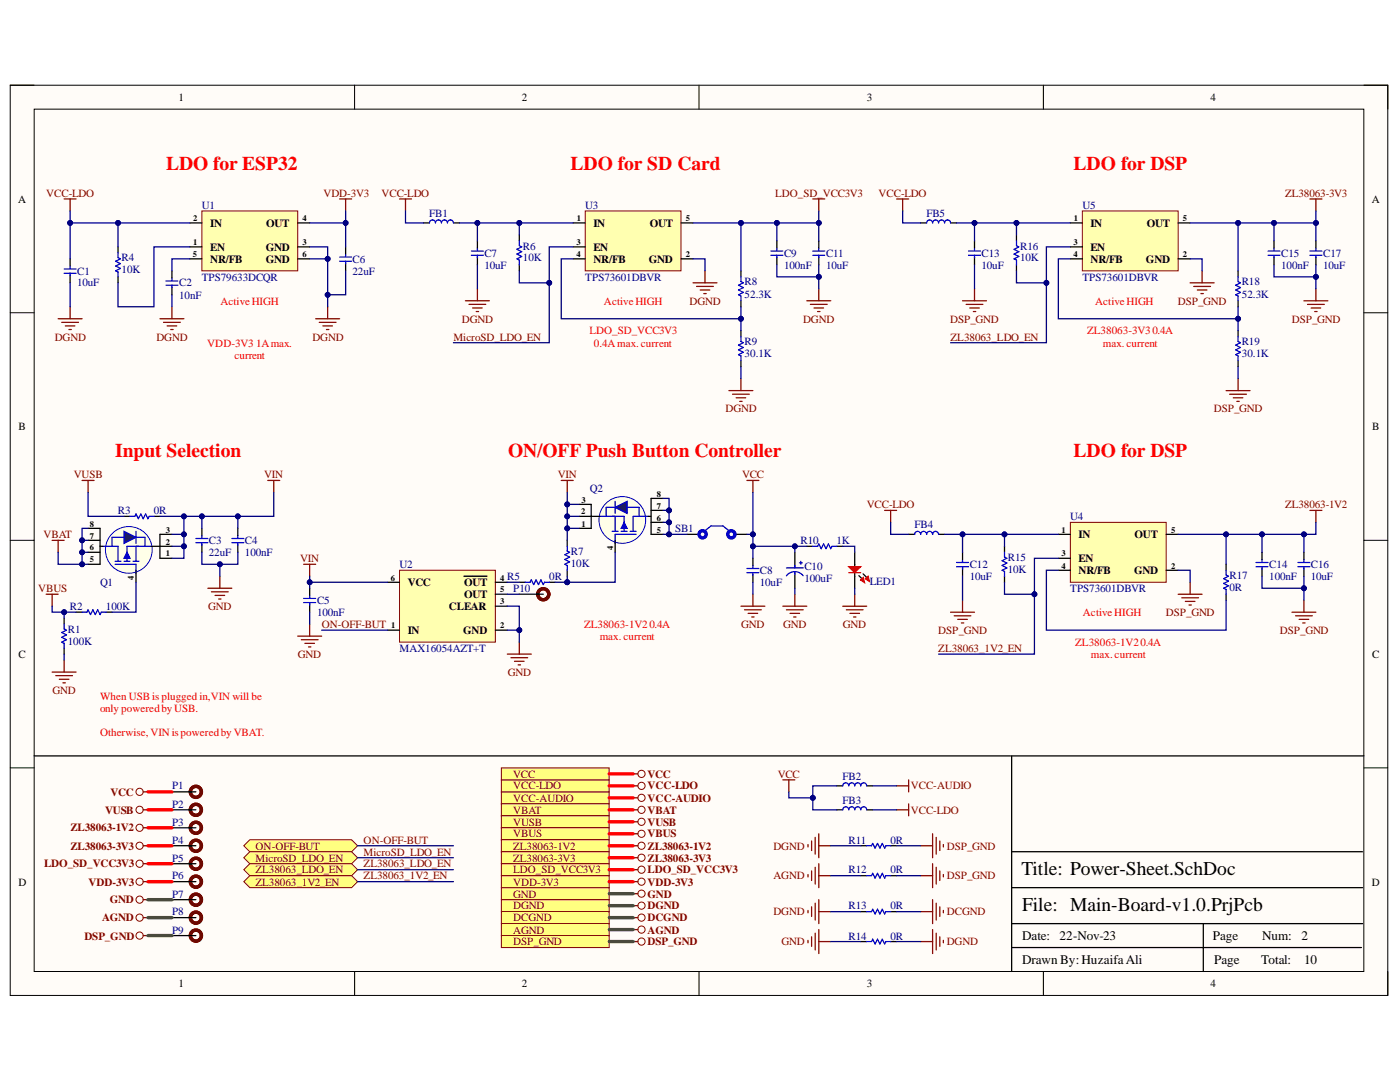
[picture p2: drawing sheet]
<svg xmlns="http://www.w3.org/2000/svg" width="279mm" height="216mm" viewBox="0 0 279 216" stroke-linecap="round" stroke-linejoin="round" font-family="sans-serif">
<defs><g id="words">
<g font-size="3.9" fill="#f00">
<text x="33.2" y="33.9">LDO for ESP32</text>
<text x="113.8" y="33.9">LDO for SD Card</text>
<text x="214.2" y="33.9">LDO for DSP</text>
<text x="23" y="91.2">Input Selection</text>
<text x="101.4" y="91.2">ON/OFF Push Button Controller</text>
<text x="214.2" y="91.2">LDO for DSP</text>
</g>
<g font-size="3.9">
<text x="203.8" y="174.6">Title: Power-Sheet.SchDoc</text>
<text x="204" y="181.8">File: Main-Board-v1.0.PrjPcb</text>
</g>
<g font-size="2.6">
<text x="204" y="187.6">Date:</text>
<text x="211.5" y="187.6">22-Nov-23</text>
<text x="242.1" y="187.6">Page</text>
<text x="251.9" y="187.6">Num:</text>
<text x="259.7" y="187.6">2</text>
<text x="204" y="192.4">Drawn By: HuzaifaAli</text>
<text x="242.3" y="192.4">Page</text>
<text x="251.7" y="192.4">Total:</text>
<text x="260.3" y="192.4">10</text>
</g>
<g font-size="2.2">
<text x="35.6" y="20.1">1</text>
<text x="104.1" y="20.1">2</text>
<text x="173" y="20.1">3</text>
<text x="241.6" y="20.1">4</text>
<text x="3.6" y="40.4">A</text>
<text x="273.8" y="40.4">A</text>
<text x="42" y="45.2">IN</text>
<text x="53.1" y="45.2">OUT</text>
<text x="118.4" y="45.2">IN</text>
<text x="129.7" y="45.2">OUT</text>
<text x="217.6" y="45.2">IN</text>
<text x="228.9" y="45.2">OUT</text>
<text x="42" y="50.1">EN</text>
<text x="42" y="52.4">NR/FB</text>
<text x="53" y="50.1">GND</text>
<text x="53" y="52.4">GND</text>
<text x="118.4" y="50.1">EN</text>
<text x="118.4" y="52.4">NR/FB</text>
<text x="129.5" y="52.4">GND</text>
<text x="217.6" y="50.1">EN</text>
<text x="217.6" y="52.4">NR/FB</text>
<text x="228.7" y="52.4">GND</text>
<text x="3.7" y="85.8">B</text>
<text x="273.9" y="85.8">B</text>
<text x="215.3" y="107.4">IN</text>
<text x="226.4" y="107.4">OUT</text>
<text x="215.3" y="112.1">EN</text>
<text x="81.4" y="116.9">VCC</text>
<text x="92.6" y="116.9">OUT</text>
<text x="92.6" y="119.3">OUT</text>
<text x="215.3" y="114.6">NR/FB</text>
<text x="226.3" y="114.6">GND</text>
<text x="89.6" y="121.7">CLEAR</text>
<text x="3.7" y="131.3">C</text>
<text x="81.4" y="126.5">IN</text>
<text x="92.4" y="126.5">GND</text>
<text x="273.9" y="131.3">C</text>
<text x="3.7" y="176.7">D</text>
<text x="273.8" y="176.7">D</text>
<text x="35.6" y="197">1</text>
<text x="104.1" y="197">2</text>
<text x="173" y="197">3</text>
<text x="241.6" y="197">4</text>
</g>
<g font-size="2.2" fill="#800000">
<text x="9.2" y="39.2">VCC-LDO</text>
<text x="64.5" y="39.2">VDD-3V3</text>
<text x="76.1" y="39.2">VCC-LDO</text>
<text x="154.7" y="39.2">LDO_SD_VCC3V3</text>
<text x="175.3" y="39.2">VCC-LDO</text>
<text x="256.5" y="39.2">ZL38063-3V3</text>
<text x="92.2" y="64.4">DGND</text>
<text x="137.6" y="60.8">DGND</text>
<text x="160.3" y="64.4">DGND</text>
<text x="189.6" y="64.4">DSP_GND</text>
<text x="235.1" y="60.8">DSP_GND</text>
<text x="257.8" y="64.4">DSP_GND</text>
<text x="10.9" y="68">DGND</text>
<text x="31.2" y="68">DGND</text>
<text x="62.3" y="68">DGND</text>
<text x="90.5" y="68">MicroSD_LDO_EN</text>
<text x="189.7" y="68">ZL38063_LDO_EN</text>
<text x="144.8" y="82.3">DGND</text>
<text x="242.2" y="82.3">DSP_GND</text>
<text x="14.7" y="95.5">VUSB</text>
<text x="52.7" y="95.5">VIN</text>
<text x="111.3" y="95.5">VIN</text>
<text x="148.1" y="95.5">VCC</text>
<text x="173" y="101.4">VCC-LDO</text>
<text x="256.5" y="101.4">ZL38063-1V2</text>
<text x="8.7" y="107.4">VBAT</text>
<text x="59.9" y="112.1">VIN</text>
<text x="7.6" y="118.1">VBUS</text>
<text x="41.5" y="121.7">GND</text>
<text x="64.2" y="125.3">ON-OFF-BUT</text>
<text x="147.9" y="125.3">GND</text>
<text x="156.3" y="125.3">GND</text>
<text x="168.2" y="125.3">GND</text>
<text x="232.7" y="123">DSP_GND</text>
<text x="59.5" y="131.3">GND</text>
<text x="187.3" y="126.5">DSP_GND</text>
<text x="187.3" y="130.1">ZL38063_1V2_EN</text>
<text x="255.4" y="126.5">DSP_GND</text>
<text x="101.3" y="134.9">GND</text>
<text x="10.5" y="138.4">GND</text>
<text x="102.4" y="155.2">VCC</text>
<text x="129.2" y="155.2">VCC</text>
<text x="155.2" y="155.2">VCC</text>
<text x="22.1" y="158.8">VCC</text>
<text x="102.4" y="160">VCC-AUDIO</text>
<text x="102.4" y="157.5">VCC-LDO</text>
<text x="129.2" y="160">VCC-AUDIO</text>
<text x="129.2" y="157.5">VCC-LDO</text>
<text x="181.8" y="157.5">VCC-AUDIO</text>
<text x="14" y="165.9">ZL38063-1V2</text>
<text x="21" y="162.4">VUSB</text>
<text x="102.4" y="162.4">VBAT</text>
<text x="102.4" y="164.7">VUSB</text>
<text x="102.4" y="167.1">VBUS</text>
<text x="129.2" y="162.4">VBAT</text>
<text x="129.2" y="164.7">VUSB</text>
<text x="129.2" y="167.1">VBUS</text>
<text x="181.8" y="162.4">VCC-LDO</text>
<text x="8.8" y="173.1">LDO_SD_VCC3V3</text>
<text x="14" y="169.5">ZL38063-3V3</text>
<text x="51" y="169.5">ON-OFF-BUT</text>
<text x="51" y="171.9">MicroSD_LDO_EN</text>
<text x="72.6" y="168.4">ON-OFF-BUT</text>
<text x="72.6" y="170.7">MicroSD_LDO_EN</text>
<text x="72.6" y="173.1">ZL38063_LDO_EN</text>
<text x="102.4" y="169.5">ZL38063-1V2</text>
<text x="102.4" y="171.9">ZL38063-3V3</text>
<text x="129.2" y="169.5">ZL38063-1V2</text>
<text x="129.2" y="171.9">ZL38063-3V3</text>
<text x="154.4" y="169.5">DGND</text>
<text x="189" y="169.5">DSP_GND</text>
<text x="17.7" y="176.7">VDD-3V3</text>
<text x="51" y="174.3">ZL38063_LDO_EN</text>
<text x="51" y="176.7">ZL38063_1V2_EN</text>
<text x="72.6" y="175.5">ZL38063_1V2_EN</text>
<text x="102.4" y="179.1">GND</text>
<text x="102.4" y="174.3">LDO_SD_VCC3V3</text>
<text x="102.4" y="176.7">VDD-3V3</text>
<text x="129.2" y="179.1">GND</text>
<text x="129.2" y="174.3">LDO_SD_VCC3V3</text>
<text x="129.2" y="176.7">VDD-3V3</text>
<text x="154.4" y="175.5">AGND</text>
<text x="189" y="175.5">DSP_GND</text>
<text x="20.4" y="183.8">AGND</text>
<text x="21.9" y="180.3">GND</text>
<text x="102.4" y="181.5">DGND</text>
<text x="102.4" y="183.8">DCGND</text>
<text x="129.2" y="181.5">DGND</text>
<text x="129.2" y="183.8">DCGND</text>
<text x="154.4" y="182.6">DGND</text>
<text x="189" y="182.6">DCGND</text>
<text x="16.8" y="187.5">DSP_GND</text>
<text x="102.4" y="186.3">AGND</text>
<text x="102.4" y="188.7">DSP_GND</text>
<text x="129.2" y="186.3">AGND</text>
<text x="129.2" y="188.7">DSP_GND</text>
<text x="156" y="188.7">GND</text>
<text x="189" y="188.7">DGND</text>
</g>
<g font-size="2.2" fill="#000080">
<text x="40.3" y="41.7">U1</text>
<text x="116.8" y="41.7">U3</text>
<text x="216" y="41.7">U5</text>
<text x="85.7" y="43.3">FB1</text>
<text x="184.9" y="43.3">FB5</text>
<text x="24.3" y="52.2">R4</text>
<text x="70.4" y="52.4">C6</text>
<text x="96.7" y="51.2">C7</text>
<text x="96.7" y="53.6">10uF</text>
<text x="104.4" y="49.8">R6</text>
<text x="104.4" y="52.2">10K</text>
<text x="156.5" y="51.2">C9</text>
<text x="156.5" y="53.6">100nF</text>
<text x="164.8" y="51.2">C11</text>
<text x="164.8" y="53.6">10uF</text>
<text x="195.9" y="51.2">C13</text>
<text x="195.9" y="53.6">10uF</text>
<text x="203.6" y="49.8">R16</text>
<text x="203.6" y="52.2">10K</text>
<text x="255.7" y="51.2">C15</text>
<text x="255.7" y="53.6">100nF</text>
<text x="264.1" y="51.2">C17</text>
<text x="264.1" y="53.6">10uF</text>
<text x="15.4" y="54.8">C1</text>
<text x="15.4" y="57.2">10uF</text>
<text x="24.3" y="54.5">10K</text>
<text x="35.8" y="57.2">C2</text>
<text x="35.8" y="59.6">10nF</text>
<text x="40.3" y="56">TPS79633DCQR</text>
<text x="70.4" y="54.8">22uF</text>
<text x="116.8" y="56">TPS73601DBVR</text>
<text x="148.6" y="56.9">R8</text>
<text x="148.6" y="59.4">52.3K</text>
<text x="216" y="56">TPS73601DBVR</text>
<text x="247.8" y="56.9">R18</text>
<text x="247.8" y="59.4">52.3K</text>
<text x="148.6" y="68.9">R9</text>
<text x="148.6" y="71.3">30.1K</text>
<text x="247.8" y="68.9">R19</text>
<text x="247.8" y="71.3">30.1K</text>
<text x="117.7" y="98.3">Q2</text>
<text x="23.5" y="102.6">R3</text>
<text x="30.7" y="102.6">0R</text>
<text x="134.7" y="106.2">SB1</text>
<text x="182.5" y="105.4">FB4</text>
<text x="213.6" y="103.8">U4</text>
<text x="41.7" y="108.6">C3</text>
<text x="41.7" y="110.9">22uF</text>
<text x="48.9" y="108.6">C4</text>
<text x="48.9" y="110.9">100nF</text>
<text x="79.8" y="113.4">U2</text>
<text x="113.9" y="110.7">R7</text>
<text x="113.9" y="113.1">10K</text>
<text x="159.8" y="108.6">R10</text>
<text x="160.5" y="113.7">C10</text>
<text x="167" y="108.6">1K</text>
<text x="193.5" y="113.4">C12</text>
<text x="201.1" y="112">R15</text>
<text x="253.3" y="113.4">C14</text>
<text x="261.6" y="113.4">C16</text>
<text x="20" y="116.9">Q1</text>
<text x="101.2" y="115.8">R5</text>
<text x="102.4" y="118.1">P10</text>
<text x="109.6" y="115.8">0R</text>
<text x="151.7" y="114.6">C8</text>
<text x="151.7" y="116.9">10uF</text>
<text x="160.5" y="116.1">100uF</text>
<text x="173.6" y="116.7">LED1</text>
<text x="193.5" y="115.8">10uF</text>
<text x="201.1" y="114.3">10K</text>
<text x="213.6" y="118.1">TPS73601DBVR</text>
<text x="245.4" y="115.5">R17</text>
<text x="245.4" y="117.9">0R</text>
<text x="253.3" y="115.8">100nF</text>
<text x="261.6" y="115.8">10uF</text>
<text x="14" y="121.7">R2</text>
<text x="21.1" y="121.7">100K</text>
<text x="63.3" y="120.5">C5</text>
<text x="63.3" y="123">100nF</text>
<text x="13.5" y="126.2">R1</text>
<text x="13.5" y="128.6">100K</text>
<text x="79.8" y="130.1">MAX16054AZT+T</text>
<text x="168.1" y="155.7">FB2</text>
<text x="34.3" y="157.5">P1</text>
<text x="34.3" y="161.2">P2</text>
<text x="168.1" y="160.4">FB3</text>
<text x="34.3" y="164.7">P3</text>
<text x="34.3" y="168.4">P4</text>
<text x="34.3" y="171.9">P5</text>
<text x="169.3" y="168.4">R11</text>
<text x="177.7" y="168.4">0R</text>
<text x="34.3" y="179.1">P7</text>
<text x="34.3" y="175.5">P6</text>
<text x="169.3" y="174.3">R12</text>
<text x="177.7" y="174.3">0R</text>
<text x="34.3" y="182.6">P8</text>
<text x="169.3" y="181.5">R13</text>
<text x="177.7" y="181.5">0R</text>
<text x="34.3" y="186.3">P9</text>
<text x="169.3" y="187.5">R14</text>
<text x="177.7" y="187.5">0R</text>
</g>
<g font-size="2.2" fill="#f00">
<text x="44" y="60.8">ActiveHIGH</text>
<text x="120.5" y="60.8">ActiveHIGH</text>
<text x="218.6" y="60.8">ActiveHIGH</text>
<text x="41.4" y="69.2">VDD-3V3 1Amax.</text>
<text x="46.8" y="71.5">current</text>
<text x="117.7" y="66.7">LDO_SD_VCC3V3</text>
<text x="118.5" y="69.2">0.4Amax.current</text>
<text x="217" y="66.7">ZL38063-3V30.4A</text>
<text x="220.1" y="69.2">max.current</text>
<text x="116.6" y="125.3">ZL38063-1V20.4A</text>
<text x="216.1" y="123">ActiveHIGH</text>
<text x="119.7" y="127.7">max.current</text>
<text x="214.6" y="128.9">ZL38063-1V20.4A</text>
<text x="217.7" y="131.3">max.current</text>
<text x="20" y="139.6">When USB is plugged in,VIN will be</text>
<text x="20" y="142.1">only poweredby USB.</text>
<text x="20" y="146.8">Otherwise, VINis poweredby VBAT.</text>
</g>
<g font-size="1.7">
<text x="38.6" y="44.1">2</text>
<text x="60.4" y="44.1">4</text>
<text x="115.1" y="44.1">1</text>
<text x="136.9" y="44.1">5</text>
<text x="214.3" y="44.1">1</text>
<text x="236.1" y="44.1">5</text>
<text x="38.5" y="51.3">5</text>
<text x="38.6" y="48.9">1</text>
<text x="60.4" y="48.9">3</text>
<text x="60.4" y="51.3">6</text>
<text x="115" y="48.9">3</text>
<text x="115" y="51.3">4</text>
<text x="136.9" y="51.3">2</text>
<text x="214.2" y="48.9">3</text>
<text x="214.2" y="51.3">4</text>
<text x="236.1" y="51.3">2</text>
<text x="116" y="100.3">3</text>
<text x="131.1" y="101.5">7</text>
<text x="131.1" y="99.1">8</text>
<text x="17.9" y="107.5">7</text>
<text x="17.9" y="105.1">8</text>
<text x="33.1" y="106.3">3</text>
<text x="116" y="102.7">2</text>
<text x="116" y="105.1">1</text>
<text x="131.1" y="106.3">5</text>
<text x="131.1" y="103.9">6</text>
<text x="211.9" y="106.3">1</text>
<text x="233.7" y="106.3">5</text>
<text x="17.9" y="112.2">5</text>
<text x="17.9" y="109.8">6</text>
<text x="33.1" y="111">1</text>
<text x="33.1" y="108.7">2</text>
<text x="122.4" y="109.8" transform="rotate(-90 122.4 109.8)">4</text>
<text x="211.9" y="111">3</text>
<text x="211.9" y="113.5">4</text>
<text x="233.7" y="113.5">2</text>
<text x="26.7" y="115.8" transform="rotate(-90 26.7 115.8)">4</text>
<text x="78" y="115.8">6</text>
<text x="99.8" y="115.8">4</text>
<text x="99.8" y="118.2">5</text>
<text x="78.1" y="125.4">1</text>
<text x="99.8" y="125.4">2</text>
<text x="99.8" y="120.6">3</text>
</g>
</g></defs>
<path d="M2 17h275v181.6h-275z" fill-rule="evenodd" fill="#fffcf8"/>
<path d="M2 17h275v181.6h-275z" fill="none" stroke="#000" stroke-width=".2"/>
<path d="M6.8 21.8h265.4v172.1h-265.4z" fill-rule="evenodd" fill="#fffcf8"/>
<g fill="none" stroke="#000" stroke-width=".2">
<path d="M2 17h4.8M70.8 17v4.8M139.5 17v4.8M208.2 17v4.8M272.2 17h4.8v4.8M6.8 21.8h265.4v172.1h-265.4zM2 62.4h4.8M272.2 62.4h4.8M2 107.8h4.8M272.2 107.8h4.8M2 153.2h4.8M272.2 153.2h4.8"/>
<path d="M70.8 193.9v4.7M139.5 193.9v4.7M208.2 193.9v4.7M277 193.9v4.7"/>
</g>
<path d="M272.2 150.8h-70.3v43.1M201.9 177.1h70M201.9 170h70M201.9 189.1h69.8M201.9 184.3h70M240.1 184.3v9.6" fill="none" stroke="#000" stroke-width=".25"/>
<path d="M40.3 42.1h19.1v11.9h-19.1z" fill-rule="evenodd" fill="#ffffb0"/>
<path d="M40.3 42.1h19.1v11.9h-19.1z" fill="none" stroke="#800000" stroke-width=".2"/>
<g fill="none" stroke="#000" stroke-width=".25">
<path d="M14 51.6v1.5M14 54.9v1.5M23.6 49.3v1.2M23.6 55.2v1.2M34.3 54v1.5M34.3 57.3v1.5M37.9 49.3h2.4M37.9 44.5h2.4M37.9 51.6h2.4M59.4 49.3h2.4M59.4 44.5h2.4M59.4 51.6h2.4"/>
<path d="M69 49.3v1.4M69 52.5v1.5M167 161.6h1.2M173 161.6h1.2"/>
</g>
<g fill="none" stroke="#00f" stroke-width=".25">
<path d="M12.8 54.5h2.4M12.8 53.7h2.4M14 53.1v.5M14 54.5v.5M23.6 50.5v.9l.4 .2-.9 .5 .9 .5-.9 .5 .9 .5-.9 .4 .5 .3v.9M33.1 56.9h2.4M33.1 56.1h2.4M34.3 55.5v.5M34.3 56.9v.5M67.8 52.1h2.4M67.8 51.3h2.4M69 50.7v.5"/>
<path d="M69 52.1v.5M168.2 161.6a.6 .6 0 0 1 .6-.6 .6 .6 0 0 1 .6 .6 .6 .6 0 0 1 .6-.6 .6 .6 0 0 1 .6 .6 .6 .6 0 0 1 .6-.6 .6 .6 0 0 1 .6 .6 .6 .6 0 0 1 .6-.6 .6 .6 0 0 1 .6 .6"/>
</g>
<g fill="none" stroke="#800000" stroke-width=".25">
<path d="M12.8 39.7h2.4M14 39.7v2.4M67.8 39.7h2.4M69 39.7v2.4M11.6 63.6h4.8M12.3 64.3h3.4M13 65h1.9M13.8 65.8h.4M14 61.2v2.4M31.9 63.6h4.8M32.6 64.3h3.4M33.4 65h1.9"/>
<path d="M34.1 65.8h.5M34.3 61.2v2.4M63 63.6h4.8M63.7 64.3h3.4M64.4 65h1.9M65.1 65.8h.5M65.4 61.2v2.4M156.2 155.6h2.4M157.4 155.6v2.4M178.9 156.8h2.4M181.3 155.6v2.4M178.9 161.6h2.4"/>
<path d="M181.3 160.4v2.4"/>
</g>
<path d="M216 42.1h19.1v11.9h-19.1z" fill-rule="evenodd" fill="#ffffb0"/>
<path d="M216 42.1h19.1v11.9h-19.1z" fill="none" stroke="#800000" stroke-width=".2"/>
<g fill="none" stroke="#000" stroke-width=".25">
<path d="M183.7 44.5h1.2M189.7 44.5h1.2M194.5 48.1v1.4M194.5 51.3v1.6M202.9 46.9v1.2M202.9 52.9v1.1M213.6 44.5h2.4M213.6 51.6h2.4M213.6 49.3h2.4M235.1 44.5h2.4M235.1 51.6h2.4M247.1 54v1.2"/>
<path d="M254.3 48.1v1.4M254.3 51.3v1.6M262.6 48.1v1.4M262.6 51.3v1.6M247.1 60v1.2M247.1 66v1.2M247.1 72v1.2"/>
</g>
<g fill="none" stroke="#00f" stroke-width=".25">
<path d="M184.9 44.5a.6 .6 0 0 1 .6-.6 .6 .6 0 0 1 .6 .6 .6 .6 0 0 1 .6-.6 .6 .6 0 0 1 .6 .6 .6 .6 0 0 1 .6-.6 .6 .6 0 0 1 .6 .6 .6 .6 0 0 1 .6-.6 .6 .6 0 0 1 .6 .6M193.3 50.9h2.4M193.3 50.1h2.4M194.5 49.5v.5M194.5 50.9v.5M202.9 48.1v.9l.4 .3-.9 .4 .9 .5-.9 .5 .9 .5-.9 .4 .5 .3v1M247.1 55.2v1l.5 .2-1 .5 1 .5-1 .5 1 .5-1 .4 .5 .3v.9M253.1 50.9h2.3M253.1 50.1h2.3M254.3 49.5v.5M254.3 50.9v.5M261.4 50.9h2.4"/>
<path d="M261.4 50.1h2.4M262.6 49.5v.5M262.6 50.9v.5M247.1 67.2v.9l.5 .3-1 .5 1 .4-1 .5 1 .5-1 .5 .5 .2v1"/>
</g>
<g fill="none" stroke="#800000" stroke-width=".25">
<path d="M178.9 39.7h2.4M180.1 39.7v2.4M261.4 39.7h2.4M262.6 39.7v2.4M194.5 57.6v2.4M237.5 56.4h4.8M238.2 57.2h3.4M239 57.9h1.9M239.7 58.6h.4M239.9 54v2.4M262.6 57.6v2.4M192.1 60h4.8"/>
<path d="M192.8 60.7h3.4M193.5 61.5h1.9M194.3 62.2h.4M244.7 77.9h4.8M245.4 78.7h3.4M246.1 79.4h1.9M247.1 75.6v2.3M260.2 60h4.8M260.9 60.7h3.4M261.7 61.5h1.9M262.4 62.2h.5M246.8 80.1h.5"/>
</g>
<path d="M213.6 104.2h19.1v12h-19.1z" fill-rule="evenodd" fill="#ffffb0"/>
<path d="M213.6 104.2h19.1v12h-19.1z" fill="none" stroke="#800000" stroke-width=".2"/>
<g fill="none" stroke="#000" stroke-width=".25">
<path d="M181.3 106.6h1.2M187.3 106.6h1.2M192.1 110.2v1.4M192.1 113.4v1.6M200.5 109v1.2M200.5 115v1.2M211.2 106.6h2.4M211.2 113.8h2.4M211.2 111.4h2.4M232.7 106.6h2.4M232.7 113.8h2.4M244.7 112.6v1.2"/>
<path d="M244.7 118.6v1.2M251.9 110.2v1.4M251.9 113.4v1.6M260.2 110.2v1.4M260.2 113.4v1.6"/>
</g>
<g fill="none" stroke="#00f" stroke-width=".25">
<path d="M182.5 106.6a.6 .6 0 0 1 .6-.6 .6 .6 0 0 1 .6 .6 .6 .6 0 0 1 .6-.6 .6 .6 0 0 1 .6 .6 .6 .6 0 0 1 .6-.6 .6 .6 0 0 1 .6 .6 .6 .6 0 0 1 .6-.6 .6 .6 0 0 1 .6 .6M190.9 113.1h2.4M190.9 112.2h2.4M192.1 111.6v.5M192.1 113.1v.5M200.5 110.2v1l.4 .2-.9 .5 .9 .5-.9 .4 .9 .5-.9 .5 .5 .2v1M244.7 113.8v.9l.5 .3-1 .5 1 .4-1 .5 1 .5-1 .5 .5 .2v1M250.7 113.1h2.4M250.7 112.2h2.4M251.9 111.6v.5M251.9 113.1v.5M259 113.1h2.4"/>
<path d="M259 112.2h2.4M260.2 111.6v.5M260.2 113.1v.5"/>
</g>
<g fill="none" stroke="#800000" stroke-width=".25">
<path d="M176.6 101.8h2.3M177.7 101.8v2.4M192.1 119.8v2.4M235.1 118.6h4.8M235.8 119.3h3.4M237.5 116.2v2.4M260.2 119.8v2.4M261.4 101.8h2.4M262.6 101.8v2.4M189.7 122.2h4.8M190.4 122.9h3.4M191.1 123.6h2"/>
<path d="M191.9 124.3h.4M236.6 120h1.9M237.3 120.7h.5M257.8 122.2h4.8M258.6 122.9h3.3M259.3 123.6h1.9M260 124.3h.5M161.3 168.5v.5M161.3 174.5v.5M162 167.8v1.9M162 173.8v1.9M162.7 167.1v3.3"/>
<path d="M162.7 173.1v3.3M163.4 166.4v4.7M163.4 168.8h2.4M163.4 172.3v4.8M163.4 179.5v4.8M163.4 174.7h2.4M183.7 174.7h2.4M183.7 168.8h2.4M186.1 166.4v4.7M186.1 172.3v4.8M186.1 179.5v4.8M186.8 167.1v3.3"/>
<path d="M186.8 173.1v3.3M187.6 167.8v1.9M187.6 173.8v1.9M188.3 168.5v.5M188.3 174.5v.5M161.3 181.7v.4M161.3 187.6v.5M162 180.9v2M162 186.9v1.9M162.7 180.2v3.4M162.7 186.2v3.4M163.4 185.5v4.8"/>
<path d="M163.4 181.9h2.4M163.4 187.9h2.4M183.7 181.9h2.4M183.7 187.9h2.4M186.1 185.5v4.8M186.8 180.2v3.4M186.8 186.2v3.4M187.6 180.9v2M187.6 186.9v1.9M188.3 181.7v.4M188.3 187.6v.5"/>
</g>
<path d="M116.8 42.1h19.1v11.9h-19.1z" fill-rule="evenodd" fill="#ffffb0"/>
<path d="M116.8 42.1h19.1v11.9h-19.1z" fill="none" stroke="#800000" stroke-width=".2"/>
<g fill="none" stroke="#000" stroke-width=".25">
<path d="M84.5 44.5h1.2M90.5 44.5h1.2M95.3 48.1v1.4M95.3 51.3v1.5M103.6 46.9v1.2M103.6 52.8v1.2M114.4 44.5h2.4M114.4 51.6h2.4M114.4 49.3h2.4M135.9 44.5h2.4M135.9 51.6h2.4M147.9 54v1.2"/>
<path d="M155 48.1v1.4M155 51.3v1.5M163.4 48.1v1.4M163.4 51.3v1.5M147.9 60v1.2M147.9 66v1.2M147.9 72v1.2M150.3 111.4v1.4M150.3 114.6v1.6M171.4 114.9l.6 .6"/>
</g>
<g fill="none" stroke="#00f" stroke-width=".25">
<path d="M85.7 44.5a.6 .6 0 0 1 .6-.6 .6 .6 0 0 1 .6 .6 .6 .6 0 0 1 .6-.6 .6 .6 0 0 1 .6 .6 .6 .6 0 0 1 .6-.6 .6 .6 0 0 1 .6 .6 .6 .6 0 0 1 .6-.6 .6 .6 0 0 1 .6 .6M94.1 50.9h2.4M94.1 50.1h2.4M95.3 49.5v.5M95.3 50.9v.5M103.6 48.1v.9l.5 .3-.9 .4 .9 .5-.9 .5 .9 .5-.9 .4 .4 .3v.9M147.9 55.2v1l.4 .2-.9 .5 .9 .5-.9 .5 .9 .4-.9 .5 .5 .3v.9M153.8 50.9h2.4M153.8 50.1h2.4M155 49.5v.5M155 50.9v.5M162.2 50.9h2.4"/>
<path d="M162.2 50.1h2.4M163.4 49.5v.5M163.4 50.9v.5M147.9 67.2v.9l.4 .3-.9 .5 .9 .4-.9 .5 .9 .5-.9 .5 .5 .2v1M149.1 114.3h2.4M149.1 113.4h2.4M150.3 112.8v.5M150.3 114.3v.4"/>
</g>
<g fill="none" stroke="#800000" stroke-width=".25">
<path d="M79.7 39.7h2.4M80.9 39.7v2.4M162.2 39.7h2.4M163.4 39.7v2.4M95.3 57.6v2.4M138.3 56.4h4.8M139 57.2h3.4M139.7 57.9h2M140.5 58.6h.4M140.7 54v2.4M163.4 57.6v2.4M92.9 60h4.8"/>
<path d="M93.6 60.7h3.3M94.3 61.5h1.9M95 62.2h.5M145.5 77.9h4.8M146.2 78.7h3.3M146.9 79.4h1.9M147.9 75.6v2.3M161 60h4.8M161.7 60.7h3.4M162.4 61.5h2M163.2 62.2h.4M147.6 80.1h.5"/>
</g>
<path d="M171.7 115.7l.6-.5 .3 1.1-.9-.6 .3-.2z" fill-rule="evenodd" fill="#c00"/>
<path d="M171.7 115.7l.6-.5 .3 1.1-.9-.6 .3-.2z" fill="none" stroke="#c00" stroke-width=".2"/>
<path d="M172.2 114.5l.8 .7" fill="none" stroke="#000" stroke-width=".25"/>
<path d="M172.7 115.5l.6-.6 .2 1.2-.8-.6 .3-.3z" fill-rule="evenodd" fill="#c00"/>
<path d="M172.7 115.5l.6-.6 .2 1.2-.8-.6 .3-.3z" fill="none" stroke="#c00" stroke-width=".2"/>
<path d="M170.6 110.2v2.9M170.6 114.3v3.1" fill="none" stroke="#000" stroke-width=".25"/>
<path d="M169.4 114.3h2.4" fill="none" stroke="#c00" stroke-width=".25"/>
<path d="M169.4 113.1h2.4l-1.2 1.2z" fill="#c00"/>
<path d="M169.4 113.1h2.4l-1.2 1.2z" fill="none" stroke="#c00" stroke-width=".25"/>
<g fill="none" stroke="#000" stroke-width=".25">
<path d="M40.3 105.4v1.5M40.3 108.7v1.5M47.5 105.4v1.5M47.5 108.7v1.5M161 109h1.2M167 109h1.2M12.8 123.3v1.2M12.8 129.3v1.2M15.2 122.2h1.2M21.2 122.2h1.2M167 156.8h1.2M173 156.8h1.2"/>
<path d="M171.8 168.8h1.2M171.8 174.7h1.2M177.7 168.8h1.2M177.7 174.7h1.2M171.8 181.9h1.2M171.8 187.9h1.2M177.7 181.9h1.2M177.7 187.9h1.2"/>
</g>
<g fill="none" stroke="#00f" stroke-width=".25">
<path d="M39.1 108.3h2.4M39.1 107.5h2.4M40.3 106.9v.4M40.3 108.3v.5M46.3 108.3h2.4M46.3 107.5h2.4M47.5 106.9v.4M47.5 108.3v.5M162.2 109h1l.2-.5 .5 1 .5-1 .4 1 .5-1 .5 1 .2-.5h1M12.8 124.5v1l.5 .2-1 .5 1 .5-1 .5 1 .4-1 .5 .5 .3v.9M16.4 122.2h.9l.3-.5 .5 .9 .4-.9 .5 .9 .5-.9 .5 .9 .2-.4h1M168.2 156.8a.6 .6 0 0 1 .6-.6 .6 .6 0 0 1 .6 .6 .6 .6 0 0 1 .6-.6 .6 .6 0 0 1 .6 .6 .6 .6 0 0 1 .6-.6 .6 .6 0 0 1 .6 .6 .6 .6 0 0 1 .6-.6 .6 .6 0 0 1 .6 .6"/>
<path d="M173 168.8h.9l.3-.5 .4 .9 .5-.9 .5 .9 .5-.9 .5 .9 .2-.4h.9M173 174.7h.9l.3-.4 .4 .9 .5-.9 .5 .9 .5-.9 .5 .9 .2-.5h.9M173 181.9h.9l.3-.5 .4 1 .5-1 .5 1 .5-1 .5 1 .2-.5h.9M173 187.9h.9l.3-.5 .4 1 .5-1 .5 1 .5-1 .5 1 .2-.5h.9"/>
</g>
<g fill="none" stroke="#800000" stroke-width=".25">
<path d="M16.4 95.9h2.4M17.6 95.9v2.4M9.2 118.6h2.4M10.4 107.8h2.4M10.4 118.6v2.4M11.6 107.8v2.4M41.5 117.4h4.8M42.2 118.1h3.3M42.9 118.8h1.9M43.6 119.5h.5M43.9 115v2.4M150.3 118.6v2.4"/>
<path d="M170.6 118.6v2.4M10.4 134.1h4.8M11.1 134.8h3.4M11.8 135.5h2M12.6 136.3h.4M12.8 131.7v2.4M147.9 121h4.7M148.6 121.7h3.3M149.3 122.4h1.9M150 123.1h.5M168.2 121h4.8M168.9 121.7h3.3"/>
<path d="M169.6 122.4h1.9M170.3 123.1h.5"/>
</g>
<path d="M79.7 113.8h19.2v14.3h-19.2z" fill-rule="evenodd" fill="#ffffb0"/>
<path d="M79.7 113.8h19.2v14.3h-19.2z" fill="none" stroke="#800000" stroke-width=".2"/>
<path d="M61.8 117.4v1.4M77.3 116.2h2.4M92.6 115h4.6M98.9 116.2h2.3M98.9 118.6h2.3M115.6 105.4h2.4M61.8 120.6v1.6M77.3 125.7h2.4M98.9 125.7h2.3M98.9 121h2.3" fill="none" stroke="#000" stroke-width=".25"/>
<g fill="none" stroke="#800000" stroke-width=".25">
<path d="M53.4 95.9h2.4M54.6 95.9v2.4M60.6 112.6h2.4M61.8 112.6v2.4M59.4 126.9h4.8M60.1 127.6h3.4M60.8 128.4h2M61.6 129.1h.4M61.8 124.5v2.4M101.2 130.5h4.8M102 131.2h3.3M102.7 132h1.9"/>
<path d="M103.4 132.7h.5M103.6 128.1v2.4"/>
</g>
<path d="M60.6 119.4h2.4M61.8 118.8v.5M60.6 120.2h2.4M61.8 120.2v.5" fill="none" stroke="#00f" stroke-width=".25"/>
<circle cx="124.2" cy="103.8" r="4.7" fill="#ffffe8"/>
<circle cx="124.2" cy="103.8" r="4.7" fill="none" stroke="#00f" stroke-width=".2"/>
<path d="M119.8 103h4.8v3M122.2 106h1.2M122.8 103v3M124 106h1.2M125.8 106h1.2M127 106.6h-4.2v1.8M129.3 103h-3v3" fill="none" stroke="#00f" stroke-width=".25"/>
<path d="M124.6 104.2l.6 1.2h-1.2z" fill="#00f"/>
<path d="M121 103v-1.8h6.5v1.8M122.8 100v2.4M124.6 104.2l.6 1.2h-1.2z" fill="none" stroke="#00f" stroke-width=".25"/>
<path d="M129.9 106.6h2.4" fill="none" stroke="#000" stroke-width=".25"/>
<path d="M122.8 101.2l2.4-1.2v2.4z" fill="#073763"/>
<path d="M104.8 116.2h1l.2-.5 .5 1 .5-1 .5 1 .4-1 .5 1 .3-.5h.9M113.2 109v1l.5 .2-1 .5 1 .5-1 .4 1 .5-1 .5 .5 .2v1M122.8 101.2l2.4-1.2v2.4zM157 113.3h3.3M158.6 112.8v.5M158.6 114.1v.5M159.5 112.3h.6M159.8 112v.6M160.3 114.9a2.11 2.11 0 0 0-3.4 0" fill="none" stroke="#00f" stroke-width=".25"/>
<g fill="none" stroke="#000" stroke-width=".25">
<path d="M132.3 99.4h-2.4v7.2M103.6 118.6h4.8M103.6 116.2h1.2M109.6 116.2h1.2M113.2 107.8v1.2M113.2 113.8v1.2M115.6 103h4.2M115.6 100.6h2.4v4.8M122.8 107.8v2.4M129.3 103h.6M129.9 104.2h2.4M129.9 101.8h2.4"/>
<path d="M158.6 110.2v3.1M158.6 114.3v3.1M6.8 150.8h194.9"/>
</g>
<path d="M112 95.9h2.4M113.2 95.9v2.4M149.1 95.9h2.4M150.3 95.9v2.4M158.6 118.6v2.4M156.2 121h4.8M157 121.7h3.3M157.7 122.4h1.9M158.4 123.1h.5" fill="none" stroke="#800000" stroke-width=".25"/>
<circle cx="108.4" cy="118.6" r="1.1" fill="none" stroke="#5b0f00" stroke-width=".68"/>
<path d="M100.1 177.1h21.5v2.4h-21.5z" fill-rule="evenodd" fill="#ffff80"/>
<g fill="none" stroke="#800000" stroke-width=".2">
<path d="M100.1 177.1h21.5v2.4h-21.5z"/>
<circle cx="128" cy="178.3" r=".72"/>
</g>
<path d="M126.4 178.3h.9" fill="none" stroke="#800000" stroke-width=".25"/>
<path d="M100.1 158h21.5v2.4h-21.5z" fill-rule="evenodd" fill="#ffff80"/>
<g fill="none" stroke="#800000" stroke-width=".2">
<path d="M100.1 158h21.5v2.4h-21.5z"/>
<circle cx="128" cy="159.2" r=".72"/>
</g>
<path d="M126.3 159.2h1" fill="none" stroke="#800000" stroke-width=".25"/>
<path d="M100.1 179.5h21.5v2.4h-21.5z" fill-rule="evenodd" fill="#ffff80"/>
<g fill="none" stroke="#800000" stroke-width=".2">
<path d="M100.1 179.5h21.5v2.4h-21.5z"/>
<circle cx="128" cy="180.7" r=".72"/>
</g>
<path d="M126.4 180.7h.9" fill="none" stroke="#800000" stroke-width=".25"/>
<path d="M100.1 160.4h21.5v2.4h-21.5z" fill-rule="evenodd" fill="#ffff80"/>
<g fill="none" stroke="#800000" stroke-width=".2">
<path d="M100.1 160.4h21.5v2.4h-21.5z"/>
<circle cx="128" cy="161.6" r=".72"/>
</g>
<path d="M126.3 161.6h1" fill="none" stroke="#800000" stroke-width=".25"/>
<path d="M100.1 155.6h21.5v2.4h-21.5z" fill-rule="evenodd" fill="#ffff80"/>
<g fill="none" stroke="#800000" stroke-width=".2">
<path d="M100.1 155.6h21.5v2.4h-21.5z"/>
<circle cx="128" cy="156.8" r=".72"/>
</g>
<path d="M126.3 156.8h1" fill="none" stroke="#800000" stroke-width=".25"/>
<path d="M100.1 162.8h21.5v2.4h-21.5z" fill-rule="evenodd" fill="#ffff80"/>
<g fill="none" stroke="#800000" stroke-width=".2">
<path d="M100.1 162.8h21.5v2.4h-21.5z"/>
<circle cx="128" cy="164" r=".72"/>
</g>
<path d="M126.3 164h1" fill="none" stroke="#800000" stroke-width=".25"/>
<path d="M100.1 165.2h21.5v2.4h-21.5z" fill-rule="evenodd" fill="#ffff80"/>
<g fill="none" stroke="#800000" stroke-width=".2">
<path d="M100.1 165.2h21.5v2.4h-21.5z"/>
<circle cx="128" cy="166.4" r=".72"/>
</g>
<path d="M126.3 166.4h1" fill="none" stroke="#800000" stroke-width=".25"/>
<path d="M100.1 167.6h21.5v2.4h-21.5z" fill-rule="evenodd" fill="#ffff80"/>
<g fill="none" stroke="#800000" stroke-width=".2">
<path d="M100.1 167.6h21.5v2.4h-21.5z"/>
<circle cx="128" cy="168.8" r=".72"/>
</g>
<path d="M126.3 168.8h1" fill="none" stroke="#800000" stroke-width=".25"/>
<path d="M100.1 170h21.5v2.3h-21.5z" fill-rule="evenodd" fill="#ffff80"/>
<g fill="none" stroke="#800000" stroke-width=".2">
<path d="M100.1 170h21.5v2.3h-21.5z"/>
<circle cx="128" cy="171.1" r=".72"/>
</g>
<path d="M126.3 171.1h1" fill="none" stroke="#800000" stroke-width=".25"/>
<path d="M100.1 172.3h21.5v2.4h-21.5z" fill-rule="evenodd" fill="#ffff80"/>
<g fill="none" stroke="#800000" stroke-width=".2">
<path d="M100.1 172.3h21.5v2.4h-21.5z"/>
<circle cx="128" cy="173.5" r=".72"/>
</g>
<path d="M126.4 173.5h.9" fill="none" stroke="#800000" stroke-width=".25"/>
<path d="M100.1 174.7h21.5v2.4h-21.5z" fill-rule="evenodd" fill="#ffff80"/>
<g fill="none" stroke="#800000" stroke-width=".2">
<path d="M100.1 174.7h21.5v2.4h-21.5z"/>
<circle cx="128" cy="175.9" r=".72"/>
</g>
<path d="M126.4 175.9h.9" fill="none" stroke="#800000" stroke-width=".25"/>
<path d="M100.1 181.9h21.5v2.4h-21.5z" fill-rule="evenodd" fill="#ffff80"/>
<g fill="none" stroke="#800000" stroke-width=".2">
<path d="M100.1 181.9h21.5v2.4h-21.5z"/>
<circle cx="128" cy="183.1" r=".72"/>
</g>
<path d="M126.4 183.1h.9" fill="none" stroke="#800000" stroke-width=".25"/>
<path d="M100.1 184.3h21.5v2.4h-21.5z" fill-rule="evenodd" fill="#ffff80"/>
<g fill="none" stroke="#800000" stroke-width=".2">
<path d="M100.1 184.3h21.5v2.4h-21.5z"/>
<circle cx="128" cy="185.5" r=".72"/>
</g>
<path d="M126.4 185.5h.9" fill="none" stroke="#800000" stroke-width=".25"/>
<path d="M100.1 186.7h21.5v2.4h-21.5z" fill-rule="evenodd" fill="#ffff80"/>
<g fill="none" stroke="#800000" stroke-width=".2">
<path d="M100.1 186.7h21.5v2.4h-21.5z"/>
<circle cx="27.9" cy="158" r=".72"/>
<circle cx="27.9" cy="165.2" r=".72"/>
<circle cx="27.9" cy="168.8" r=".72"/>
<circle cx="27.9" cy="175.9" r=".72"/>
<circle cx="27.9" cy="179.5" r=".72"/>
<circle cx="27.9" cy="172.3" r=".72"/>
<circle cx="27.9" cy="183.1" r=".72"/>
<circle cx="27.9" cy="186.7" r=".72"/>
<circle cx="128" cy="187.9" r=".72"/>
</g>
<path d="M28.6 158h.9M28.6 165.2h.9M28.6 168.8h.9M28.6 172.3h.9M28.6 179.5h.9M28.6 175.9h.9M28.6 183.1h.9M28.6 186.7h.9M126.4 187.9h.9" fill="none" stroke="#800000" stroke-width=".25"/>
<g fill="none" stroke="#5b0f00" stroke-width=".68">
<circle cx="39.1" cy="158" r="1.1"/>
<circle cx="39.1" cy="168.8" r="1.1"/>
<circle cx="39.1" cy="165.2" r="1.1"/>
<circle cx="39.1" cy="175.9" r="1.1"/>
<circle cx="39.1" cy="172.3" r="1.1"/>
<circle cx="39.1" cy="179.5" r="1.1"/>
<circle cx="39.1" cy="186.7" r="1.1"/>
<circle cx="39.1" cy="183.1" r="1.1"/>
</g>
<path d="M137.1 106.6h2.4M146.7 106.6h2.4M34.3 158h4.8M34.3 165.2h4.8M34.3 168.8h4.8M34.3 172.3h4.8M34.3 179.5h4.8M34.3 175.9h4.8M34.3 183.1h4.8M34.3 186.7h4.8" fill="none" stroke="#000" stroke-width=".25"/>
<g fill="none" stroke="#00f" stroke-width=".68">
<circle cx="140.2" cy="106.6" r=".72"/>
<circle cx="146" cy="106.6" r=".72"/>
</g>
<path d="M140.7 105.9l1.2-1h2.4l1.2 1" fill="none" stroke="#00f" stroke-width=".25"/>
<path d="M48.7 168.8l1.2-1.2h20.3l1.2 1.2-1.2 1.2h-20.3z" fill-rule="evenodd" fill="#ffff80"/>
<path d="M48.7 168.8l1.2-1.2h20.3l1.2 1.2-1.2 1.2h-20.3z" fill="none" stroke="#800000" stroke-width=".2"/>
<path d="M48.7 171.1l1.2-1.1h20.3l1.2 1.1-1.2 1.2h-20.3z" fill-rule="evenodd" fill="#ffff80"/>
<path d="M48.7 171.1l1.2-1.1h20.3l1.2 1.1-1.2 1.2h-20.3z" fill="none" stroke="#800000" stroke-width=".2"/>
<path d="M48.7 173.5l1.2-1.2h20.3l1.2 1.2-1.2 1.2h-20.3z" fill-rule="evenodd" fill="#ffff80"/>
<path d="M48.7 173.5l1.2-1.2h20.3l1.2 1.2-1.2 1.2h-20.3z" fill="none" stroke="#800000" stroke-width=".2"/>
<path d="M48.7 175.9l1.2-1.2h20.3l1.2 1.2-1.2 1.2h-20.3z" fill-rule="evenodd" fill="#ffff80"/>
<g fill="none" stroke="#800000" stroke-width=".2">
<path d="M48.7 175.9l1.2-1.2h20.3l1.2 1.2-1.2 1.2h-20.3z"/>
<circle cx="27.9" cy="161.6" r=".72"/>
</g>
<circle cx="39.1" cy="161.6" r="1.1" fill="none" stroke="#5b0f00" stroke-width=".68"/>
<path d="M31.9 111.4h2.4M34.3 161.6h4.8" fill="none" stroke="#000" stroke-width=".25"/>
<path d="M28.6 161.6h.9" fill="none" stroke="#800000" stroke-width=".25"/>
<circle cx="25.7" cy="109.7" r="4.7" fill="#ffffe8"/>
<circle cx="25.7" cy="109.7" r="4.7" fill="none" stroke="#00f" stroke-width=".2"/>
<path d="M20.6 109h3v3M23 112.6h4.1v1.8M23 112h1.2M24.8 112h1.1M26.5 112h1.2M27.1 109v3M30.1 109h-4.8v3" fill="none" stroke="#00f" stroke-width=".25"/>
<path d="M25.3 110.2l.6 1.2h-1.1z" fill="#00f"/>
<path d="M22.4 109v-1.8h6.5v1.8M25.3 110.2l.6 1.2h-1.1zM27.1 106v2.4" fill="none" stroke="#00f" stroke-width=".25"/>
<path d="M17.6 112.6h2.4" fill="none" stroke="#000" stroke-width=".25"/>
<path d="M24.8 106l2.3 1.2-2.3 1.2z" fill="#073763"/>
<path d="M24.8 106l2.3 1.2-2.3 1.2zM25.9 103h1l.2-.4 .5 .9 .5-.9 .5 .9 .5-.9 .4 .9 .3-.5h.9" fill="none" stroke="#00f" stroke-width=".25"/>
<path d="M17.6 110.2h2.4M17.6 107.8h2.4M17.6 105.4h2.4v7.2M20 109h.6M24.8 103h1.1M27.1 113.8v2.4M30.1 109h4.2M30.7 103h1.2M34.3 106.6h-2.4v4.8" fill="none" stroke="#000" stroke-width=".25"/>
<path d="M167 156.8h-4.8v2.4" fill="none" stroke="#000080" stroke-width=".25"/>
<circle cx="162.2" cy="159.2" r=".48" fill="#000080"/>
<circle cx="162.2" cy="159.2" r=".48" fill="none" stroke="#000080" stroke-width=".2"/>
<path d="M157.4 158v1.2h4.8v2.4h4.8" fill="none" stroke="#000080" stroke-width=".25"/>
<circle cx="162.2" cy="159.2" r=".48" fill="#000080"/>
<circle cx="162.2" cy="159.2" r=".48" fill="none" stroke="#000080" stroke-width=".2"/>
<path d="M23.6 44.5v4.8M37.9 49.3h-7.2v11.9h-7.1v-4.8M174.2 156.8h4.7M174.2 161.6h4.7" fill="none" stroke="#000080" stroke-width=".25"/>
<circle cx="23.6" cy="44.5" r=".48" fill="#000080"/>
<circle cx="23.6" cy="44.5" r=".48" fill="none" stroke="#000080" stroke-width=".2"/>
<path d="M14 44.5v7.1" fill="none" stroke="#000080" stroke-width=".25"/>
<circle cx="14" cy="44.5" r=".48" fill="#000080"/>
<circle cx="14" cy="44.5" r=".48" fill="none" stroke="#000080" stroke-width=".2"/>
<path d="M14 56.4v4.8M34.3 58.8v2.4M37.9 51.6h-3.6v2.4M237.5 51.6h2.4v2.4M247.1 44.5v9.5" fill="none" stroke="#000080" stroke-width=".25"/>
<circle cx="247.1" cy="44.5" r=".48" fill="#000080"/>
<circle cx="247.1" cy="44.5" r=".48" fill="none" stroke="#000080" stroke-width=".2"/>
<path d="M213.6 51.6h-2.4v12h35.9" fill="none" stroke="#000080" stroke-width=".25"/>
<circle cx="247.1" cy="63.6" r=".48" fill="#000080"/>
<circle cx="247.1" cy="63.6" r=".48" fill="none" stroke="#000080" stroke-width=".2"/>
<path d="M213.6 49.3h-4.8v7.1h-5.9v-2.4M247.1 73.2v2.4" fill="none" stroke="#000080" stroke-width=".25"/>
<circle cx="208.8" cy="56.4" r=".48" fill="#000080"/>
<circle cx="208.8" cy="56.4" r=".48" fill="none" stroke="#000080" stroke-width=".2"/>
<path d="M202.9 44.5v2.4" fill="none" stroke="#000080" stroke-width=".25"/>
<circle cx="202.9" cy="44.5" r=".48" fill="#000080"/>
<circle cx="202.9" cy="44.5" r=".48" fill="none" stroke="#000080" stroke-width=".2"/>
<path d="M194.5 44.5v3.6" fill="none" stroke="#000080" stroke-width=".25"/>
<circle cx="194.5" cy="44.5" r=".48" fill="#000080"/>
<circle cx="194.5" cy="44.5" r=".48" fill="none" stroke="#000080" stroke-width=".2"/>
<path d="M180.1 42.1v2.4h3.6M194.5 52.9v4.7M262.6 44.5v3.6" fill="none" stroke="#000080" stroke-width=".25"/>
<circle cx="262.6" cy="44.5" r=".48" fill="#000080"/>
<circle cx="262.6" cy="44.5" r=".48" fill="none" stroke="#000080" stroke-width=".2"/>
<path d="M254.3 52.9v2.3h8.3" fill="none" stroke="#000080" stroke-width=".25"/>
<circle cx="262.6" cy="55.2" r=".48" fill="#000080"/>
<circle cx="262.6" cy="55.2" r=".48" fill="none" stroke="#000080" stroke-width=".2"/>
<path d="M254.3 44.5v3.6" fill="none" stroke="#000080" stroke-width=".25"/>
<circle cx="254.3" cy="44.5" r=".48" fill="#000080"/>
<circle cx="254.3" cy="44.5" r=".48" fill="none" stroke="#000080" stroke-width=".2"/>
<path d="M61.8 51.6h3.6" fill="none" stroke="#000080" stroke-width=".25"/>
<circle cx="65.4" cy="51.7" r=".48" fill="#000080"/>
<circle cx="65.4" cy="51.7" r=".48" fill="none" stroke="#000080" stroke-width=".2"/>
<path d="M69 44.5v4.8" fill="none" stroke="#000080" stroke-width=".25"/>
<circle cx="69" cy="44.5" r=".48" fill="#000080"/>
<circle cx="69" cy="44.5" r=".48" fill="none" stroke="#000080" stroke-width=".2"/>
<path d="M69 54v4.8h-3.6" fill="none" stroke="#000080" stroke-width=".25"/>
<circle cx="65.4" cy="58.8" r=".48" fill="#000080"/>
<circle cx="65.4" cy="58.8" r=".48" fill="none" stroke="#000080" stroke-width=".2"/>
<path d="M190.9 44.5h22.7" fill="none" stroke="#000080" stroke-width=".25"/>
<circle cx="202.9" cy="44.5" r=".48" fill="#000080"/>
<circle cx="202.9" cy="44.5" r=".48" fill="none" stroke="#000080" stroke-width=".2"/>
<circle cx="194.5" cy="44.5" r=".48" fill="#000080"/>
<circle cx="194.5" cy="44.5" r=".48" fill="none" stroke="#000080" stroke-width=".2"/>
<path d="M247.1 61.2v4.8" fill="none" stroke="#000080" stroke-width=".25"/>
<circle cx="247.1" cy="63.6" r=".48" fill="#000080"/>
<circle cx="247.1" cy="63.6" r=".48" fill="none" stroke="#000080" stroke-width=".2"/>
<path d="M262.6 52.9v4.7" fill="none" stroke="#000080" stroke-width=".25"/>
<circle cx="262.6" cy="55.2" r=".48" fill="#000080"/>
<circle cx="262.6" cy="55.2" r=".48" fill="none" stroke="#000080" stroke-width=".2"/>
<path d="M235.1 113.8h2.4v2.4M244.7 106.6v6" fill="none" stroke="#000080" stroke-width=".25"/>
<circle cx="244.7" cy="106.6" r=".48" fill="#000080"/>
<circle cx="244.7" cy="106.6" r=".48" fill="none" stroke="#000080" stroke-width=".2"/>
<path d="M211.2 113.8h-2.4v11.9h35.9v-5.9M211.2 111.4h-4.8v7.2h-5.9v-2.4" fill="none" stroke="#000080" stroke-width=".25"/>
<circle cx="206.4" cy="118.6" r=".48" fill="#000080"/>
<circle cx="206.4" cy="118.6" r=".48" fill="none" stroke="#000080" stroke-width=".2"/>
<path d="M200.5 106.6v2.4" fill="none" stroke="#000080" stroke-width=".25"/>
<circle cx="200.5" cy="106.6" r=".48" fill="#000080"/>
<circle cx="200.5" cy="106.6" r=".48" fill="none" stroke="#000080" stroke-width=".2"/>
<path d="M192.1 106.6v3.6" fill="none" stroke="#000080" stroke-width=".25"/>
<circle cx="192.1" cy="106.6" r=".48" fill="#000080"/>
<circle cx="192.1" cy="106.6" r=".48" fill="none" stroke="#000080" stroke-width=".2"/>
<path d="M177.7 104.2v2.4h3.6M192.1 115v4.8M260.2 106.6v3.6" fill="none" stroke="#000080" stroke-width=".25"/>
<circle cx="260.2" cy="106.6" r=".48" fill="#000080"/>
<circle cx="260.2" cy="106.6" r=".48" fill="none" stroke="#000080" stroke-width=".2"/>
<path d="M251.9 115v2.4h8.3" fill="none" stroke="#000080" stroke-width=".25"/>
<circle cx="260.2" cy="117.4" r=".48" fill="#000080"/>
<circle cx="260.2" cy="117.4" r=".48" fill="none" stroke="#000080" stroke-width=".2"/>
<path d="M251.9 106.6v3.6" fill="none" stroke="#000080" stroke-width=".25"/>
<circle cx="251.9" cy="106.6" r=".48" fill="#000080"/>
<circle cx="251.9" cy="106.6" r=".48" fill="none" stroke="#000080" stroke-width=".2"/>
<path d="M208.8 56.4v12h-19.1" fill="none" stroke="#000080" stroke-width=".25"/>
<circle cx="208.8" cy="56.4" r=".48" fill="#000080"/>
<circle cx="208.8" cy="56.4" r=".48" fill="none" stroke="#000080" stroke-width=".2"/>
<path d="M206.4 118.6v11.9h-19.1" fill="none" stroke="#000080" stroke-width=".25"/>
<circle cx="206.4" cy="118.6" r=".48" fill="#000080"/>
<circle cx="206.4" cy="118.6" r=".48" fill="none" stroke="#000080" stroke-width=".2"/>
<path d="M14 42.1v2.4h23.9M165.8 168.8h6M165.8 174.7h6M178.9 174.7h4.8M178.9 168.8h4.8M165.8 181.9h6M165.8 187.9h6M178.9 181.9h4.8M178.9 187.9h4.8" fill="none" stroke="#000080" stroke-width=".25"/>
<circle cx="23.6" cy="44.5" r=".48" fill="#000080"/>
<circle cx="23.6" cy="44.5" r=".48" fill="none" stroke="#000080" stroke-width=".2"/>
<circle cx="14" cy="44.5" r=".48" fill="#000080"/>
<circle cx="14" cy="44.5" r=".48" fill="none" stroke="#000080" stroke-width=".2"/>
<path d="M61.8 49.3h3.6v11.9" fill="none" stroke="#000080" stroke-width=".25"/>
<circle cx="65.4" cy="51.7" r=".48" fill="#000080"/>
<circle cx="65.4" cy="51.7" r=".48" fill="none" stroke="#000080" stroke-width=".2"/>
<circle cx="65.4" cy="58.8" r=".48" fill="#000080"/>
<circle cx="65.4" cy="58.8" r=".48" fill="none" stroke="#000080" stroke-width=".2"/>
<path d="M69 42.1v2.4h-7.2" fill="none" stroke="#000080" stroke-width=".25"/>
<circle cx="69" cy="44.5" r=".48" fill="#000080"/>
<circle cx="69" cy="44.5" r=".48" fill="none" stroke="#000080" stroke-width=".2"/>
<path d="M262.6 42.1v2.4h-25.1" fill="none" stroke="#000080" stroke-width=".25"/>
<circle cx="247.1" cy="44.5" r=".48" fill="#000080"/>
<circle cx="247.1" cy="44.5" r=".48" fill="none" stroke="#000080" stroke-width=".2"/>
<circle cx="254.3" cy="44.5" r=".48" fill="#000080"/>
<circle cx="254.3" cy="44.5" r=".48" fill="none" stroke="#000080" stroke-width=".2"/>
<circle cx="262.6" cy="44.5" r=".48" fill="#000080"/>
<circle cx="262.6" cy="44.5" r=".48" fill="none" stroke="#000080" stroke-width=".2"/>
<path d="M138.3 51.6h2.4v2.4M147.9 44.5v9.5" fill="none" stroke="#000080" stroke-width=".25"/>
<circle cx="147.9" cy="44.5" r=".48" fill="#000080"/>
<circle cx="147.9" cy="44.5" r=".48" fill="none" stroke="#000080" stroke-width=".2"/>
<path d="M114.4 51.6h-2.4v12h35.9" fill="none" stroke="#000080" stroke-width=".25"/>
<circle cx="147.9" cy="63.6" r=".48" fill="#000080"/>
<circle cx="147.9" cy="63.6" r=".48" fill="none" stroke="#000080" stroke-width=".2"/>
<path d="M114.4 49.3h-4.8v7.1h-6v-2.4M147.9 73.2v2.4" fill="none" stroke="#000080" stroke-width=".25"/>
<circle cx="109.6" cy="56.4" r=".48" fill="#000080"/>
<circle cx="109.6" cy="56.4" r=".48" fill="none" stroke="#000080" stroke-width=".2"/>
<path d="M103.6 44.5v2.4" fill="none" stroke="#000080" stroke-width=".25"/>
<circle cx="103.6" cy="44.5" r=".48" fill="#000080"/>
<circle cx="103.6" cy="44.5" r=".48" fill="none" stroke="#000080" stroke-width=".2"/>
<path d="M95.3 44.5v3.6" fill="none" stroke="#000080" stroke-width=".25"/>
<circle cx="95.3" cy="44.5" r=".48" fill="#000080"/>
<circle cx="95.3" cy="44.5" r=".48" fill="none" stroke="#000080" stroke-width=".2"/>
<path d="M80.9 42.1v2.4h3.6M95.3 52.8v4.8M163.4 44.5v3.6" fill="none" stroke="#000080" stroke-width=".25"/>
<circle cx="163.4" cy="44.5" r=".48" fill="#000080"/>
<circle cx="163.4" cy="44.5" r=".48" fill="none" stroke="#000080" stroke-width=".2"/>
<path d="M155 52.8v2.4h8.4" fill="none" stroke="#000080" stroke-width=".25"/>
<circle cx="163.4" cy="55.2" r=".48" fill="#000080"/>
<circle cx="163.4" cy="55.2" r=".48" fill="none" stroke="#000080" stroke-width=".2"/>
<path d="M155 44.5v3.6" fill="none" stroke="#000080" stroke-width=".25"/>
<circle cx="155" cy="44.5" r=".48" fill="#000080"/>
<circle cx="155" cy="44.5" r=".48" fill="none" stroke="#000080" stroke-width=".2"/>
<path d="M91.7 44.5h22.7" fill="none" stroke="#000080" stroke-width=".25"/>
<circle cx="103.6" cy="44.5" r=".48" fill="#000080"/>
<circle cx="103.6" cy="44.5" r=".48" fill="none" stroke="#000080" stroke-width=".2"/>
<circle cx="95.3" cy="44.5" r=".48" fill="#000080"/>
<circle cx="95.3" cy="44.5" r=".48" fill="none" stroke="#000080" stroke-width=".2"/>
<path d="M147.9 61.2v4.8" fill="none" stroke="#000080" stroke-width=".25"/>
<circle cx="147.9" cy="63.6" r=".48" fill="#000080"/>
<circle cx="147.9" cy="63.6" r=".48" fill="none" stroke="#000080" stroke-width=".2"/>
<path d="M163.4 52.8v4.8" fill="none" stroke="#000080" stroke-width=".25"/>
<circle cx="163.4" cy="55.2" r=".48" fill="#000080"/>
<circle cx="163.4" cy="55.2" r=".48" fill="none" stroke="#000080" stroke-width=".2"/>
<path d="M109.6 56.4v12h-19.1" fill="none" stroke="#000080" stroke-width=".25"/>
<circle cx="109.6" cy="56.4" r=".48" fill="#000080"/>
<circle cx="109.6" cy="56.4" r=".48" fill="none" stroke="#000080" stroke-width=".2"/>
<path d="M163.4 42.1v2.4h-25.1" fill="none" stroke="#000080" stroke-width=".25"/>
<circle cx="147.9" cy="44.5" r=".48" fill="#000080"/>
<circle cx="147.9" cy="44.5" r=".48" fill="none" stroke="#000080" stroke-width=".2"/>
<circle cx="155" cy="44.5" r=".48" fill="#000080"/>
<circle cx="155" cy="44.5" r=".48" fill="none" stroke="#000080" stroke-width=".2"/>
<circle cx="163.4" cy="44.5" r=".48" fill="#000080"/>
<circle cx="163.4" cy="44.5" r=".48" fill="none" stroke="#000080" stroke-width=".2"/>
<path d="M188.5 106.6h22.7" fill="none" stroke="#000080" stroke-width=".25"/>
<circle cx="200.5" cy="106.6" r=".48" fill="#000080"/>
<circle cx="200.5" cy="106.6" r=".48" fill="none" stroke="#000080" stroke-width=".2"/>
<circle cx="192.1" cy="106.6" r=".48" fill="#000080"/>
<circle cx="192.1" cy="106.6" r=".48" fill="none" stroke="#000080" stroke-width=".2"/>
<path d="M262.6 104.2v2.4h-27.5" fill="none" stroke="#000080" stroke-width=".25"/>
<circle cx="244.7" cy="106.6" r=".48" fill="#000080"/>
<circle cx="244.7" cy="106.6" r=".48" fill="none" stroke="#000080" stroke-width=".2"/>
<circle cx="251.9" cy="106.6" r=".48" fill="#000080"/>
<circle cx="251.9" cy="106.6" r=".48" fill="none" stroke="#000080" stroke-width=".2"/>
<circle cx="260.2" cy="106.6" r=".48" fill="#000080"/>
<circle cx="260.2" cy="106.6" r=".48" fill="none" stroke="#000080" stroke-width=".2"/>
<path d="M260.2 115v4.8" fill="none" stroke="#000080" stroke-width=".25"/>
<circle cx="260.2" cy="117.4" r=".48" fill="#000080"/>
<circle cx="260.2" cy="117.4" r=".48" fill="none" stroke="#000080" stroke-width=".2"/>
<path d="M17.6 98.3v4.7h7.2M47.5 103v2.4M150.3 116.2v2.4M168.2 109h2.4v1.2M170.6 117.4v1.2" fill="none" stroke="#000080" stroke-width=".25"/>
<circle cx="47.5" cy="103" r=".48" fill="#000080"/>
<circle cx="47.5" cy="103" r=".48" fill="none" stroke="#000080" stroke-width=".2"/>
<path d="M40.3 103v2.4" fill="none" stroke="#000080" stroke-width=".25"/>
<circle cx="40.3" cy="103" r=".48" fill="#000080"/>
<circle cx="40.3" cy="103" r=".48" fill="none" stroke="#000080" stroke-width=".2"/>
<path d="M43.9 112.6v2.4" fill="none" stroke="#000080" stroke-width=".25"/>
<circle cx="43.9" cy="112.6" r=".48" fill="#000080"/>
<circle cx="43.9" cy="112.6" r=".48" fill="none" stroke="#000080" stroke-width=".2"/>
<path d="M11.6 110.2v2.4h6" fill="none" stroke="#000080" stroke-width=".25"/>
<circle cx="16.4" cy="112.6" r=".48" fill="#000080"/>
<circle cx="16.4" cy="112.6" r=".48" fill="none" stroke="#000080" stroke-width=".2"/>
<path d="M36.7 103v8.4h-2.4" fill="none" stroke="#000080" stroke-width=".25"/>
<circle cx="36.7" cy="109" r=".48" fill="#000080"/>
<circle cx="36.7" cy="109" r=".48" fill="none" stroke="#000080" stroke-width=".2"/>
<circle cx="36.7" cy="106.6" r=".48" fill="#000080"/>
<circle cx="36.7" cy="106.6" r=".48" fill="none" stroke="#000080" stroke-width=".2"/>
<circle cx="36.7" cy="103" r=".48" fill="#000080"/>
<circle cx="36.7" cy="103" r=".48" fill="none" stroke="#000080" stroke-width=".2"/>
<path d="M27.1 116.2v6h-4.7M12.8 122.2v1.1" fill="none" stroke="#000080" stroke-width=".25"/>
<circle cx="12.8" cy="122.2" r=".48" fill="#000080"/>
<circle cx="12.8" cy="122.2" r=".48" fill="none" stroke="#000080" stroke-width=".2"/>
<path d="M40.3 110.2v2.4h7.2v-2.4M12.8 130.5v1.2" fill="none" stroke="#000080" stroke-width=".25"/>
<circle cx="43.9" cy="112.6" r=".48" fill="#000080"/>
<circle cx="43.9" cy="112.6" r=".48" fill="none" stroke="#000080" stroke-width=".2"/>
<path d="M54.6 98.3v4.7h-22.7" fill="none" stroke="#000080" stroke-width=".25"/>
<circle cx="36.7" cy="103" r=".48" fill="#000080"/>
<circle cx="36.7" cy="103" r=".48" fill="none" stroke="#000080" stroke-width=".2"/>
<circle cx="40.3" cy="103" r=".48" fill="#000080"/>
<circle cx="40.3" cy="103" r=".48" fill="none" stroke="#000080" stroke-width=".2"/>
<circle cx="47.5" cy="103" r=".48" fill="#000080"/>
<circle cx="47.5" cy="103" r=".48" fill="none" stroke="#000080" stroke-width=".2"/>
<path d="M101.2 125.7h2.4" fill="none" stroke="#000080" stroke-width=".25"/>
<circle cx="103.6" cy="125.7" r=".48" fill="#000080"/>
<circle cx="103.6" cy="125.7" r=".48" fill="none" stroke="#000080" stroke-width=".2"/>
<path d="M61.8 116.2h15.5M64.2 125.7h13.1" fill="none" stroke="#000080" stroke-width=".25"/>
<circle cx="61.8" cy="116.2" r=".48" fill="#000080"/>
<circle cx="61.8" cy="116.2" r=".48" fill="none" stroke="#000080" stroke-width=".2"/>
<path d="M113.2 115v1.2M61.8 122.2v2.3" fill="none" stroke="#000080" stroke-width=".25"/>
<circle cx="113.2" cy="116.2" r=".48" fill="#000080"/>
<circle cx="113.2" cy="116.2" r=".48" fill="none" stroke="#000080" stroke-width=".2"/>
<path d="M113.2 105.4h2.4" fill="none" stroke="#000080" stroke-width=".25"/>
<circle cx="113.2" cy="105.4" r=".48" fill="#000080"/>
<circle cx="113.2" cy="105.4" r=".48" fill="none" stroke="#000080" stroke-width=".2"/>
<path d="M113.2 103h2.4" fill="none" stroke="#000080" stroke-width=".25"/>
<circle cx="113.2" cy="103" r=".48" fill="#000080"/>
<circle cx="113.2" cy="103" r=".48" fill="none" stroke="#000080" stroke-width=".2"/>
<path d="M113.2 100.6h2.4" fill="none" stroke="#000080" stroke-width=".25"/>
<circle cx="113.2" cy="100.6" r=".48" fill="#000080"/>
<circle cx="113.2" cy="100.6" r=".48" fill="none" stroke="#000080" stroke-width=".2"/>
<path d="M101.2 118.6h2.4M101.2 116.2h2.4M110.8 116.2h2.4" fill="none" stroke="#000080" stroke-width=".25"/>
<circle cx="113.2" cy="116.2" r=".48" fill="#000080"/>
<circle cx="113.2" cy="116.2" r=".48" fill="none" stroke="#000080" stroke-width=".2"/>
<path d="M122.8 110.2v6h-9.6" fill="none" stroke="#000080" stroke-width=".25"/>
<circle cx="113.2" cy="116.2" r=".48" fill="#000080"/>
<circle cx="113.2" cy="116.2" r=".48" fill="none" stroke="#000080" stroke-width=".2"/>
<path d="M158.6 109v1.2" fill="none" stroke="#000080" stroke-width=".25"/>
<circle cx="158.6" cy="109" r=".48" fill="#000080"/>
<circle cx="158.6" cy="109" r=".48" fill="none" stroke="#000080" stroke-width=".2"/>
<path d="M158.6 117.4v1.2M101.2 121h2.4v7.1" fill="none" stroke="#000080" stroke-width=".25"/>
<path d="M29.5 179.5h4.8M121.6 178.3h4.8M121.6 180.7h4.8M121.6 183.1h4.8M121.6 185.5h4.8M121.6 187.9h4.8" fill="none" stroke="#38761d" stroke-width=".68"/>
<path d="M29.5 158h4.8M121.6 159.2h4.7M121.6 156.8h4.7M29.5 168.8h4.8M29.5 165.2h4.8M121.6 161.6h4.7M121.6 164h4.7M121.6 166.4h4.7M121.6 168.8h4.7M121.6 171.1h4.7M121.6 173.5h4.8M121.6 175.9h4.8" fill="none" stroke="#f00" stroke-width=".68"/>
<circle cx="103.6" cy="125.7" r=".48" fill="#000080"/>
<circle cx="103.6" cy="125.7" r=".48" fill="none" stroke="#000080" stroke-width=".2"/>
<path d="M61.8 115v2.4" fill="none" stroke="#000080" stroke-width=".25"/>
<circle cx="61.8" cy="116.2" r=".48" fill="#000080"/>
<circle cx="61.8" cy="116.2" r=".48" fill="none" stroke="#000080" stroke-width=".2"/>
<path d="M113.2 98.3v9.5" fill="none" stroke="#000080" stroke-width=".25"/>
<circle cx="113.2" cy="105.4" r=".48" fill="#000080"/>
<circle cx="113.2" cy="105.4" r=".48" fill="none" stroke="#000080" stroke-width=".2"/>
<circle cx="113.2" cy="103" r=".48" fill="#000080"/>
<circle cx="113.2" cy="103" r=".48" fill="none" stroke="#000080" stroke-width=".2"/>
<circle cx="113.2" cy="100.6" r=".48" fill="#000080"/>
<circle cx="113.2" cy="100.6" r=".48" fill="none" stroke="#000080" stroke-width=".2"/>
<path d="M161 109h-10.7v2.4" fill="none" stroke="#000080" stroke-width=".25"/>
<circle cx="150.3" cy="109" r=".48" fill="#000080"/>
<circle cx="150.3" cy="109" r=".48" fill="none" stroke="#000080" stroke-width=".2"/>
<circle cx="158.6" cy="109" r=".48" fill="#000080"/>
<circle cx="158.6" cy="109" r=".48" fill="none" stroke="#000080" stroke-width=".2"/>
<path d="M132.3 106.6h4.8" fill="none" stroke="#000080" stroke-width=".25"/>
<circle cx="133.5" cy="106.6" r=".48" fill="#000080"/>
<circle cx="133.5" cy="106.6" r=".48" fill="none" stroke="#000080" stroke-width=".2"/>
<path d="M132.3 104.2h1.2v2.4" fill="none" stroke="#000080" stroke-width=".25"/>
<circle cx="133.5" cy="104.2" r=".48" fill="#000080"/>
<circle cx="133.5" cy="104.2" r=".48" fill="none" stroke="#000080" stroke-width=".2"/>
<circle cx="133.5" cy="106.6" r=".48" fill="#000080"/>
<circle cx="133.5" cy="106.6" r=".48" fill="none" stroke="#000080" stroke-width=".2"/>
<path d="M132.3 101.8h1.2v2.4" fill="none" stroke="#000080" stroke-width=".25"/>
<circle cx="133.5" cy="101.8" r=".48" fill="#000080"/>
<circle cx="133.5" cy="101.8" r=".48" fill="none" stroke="#000080" stroke-width=".2"/>
<circle cx="133.5" cy="104.2" r=".48" fill="#000080"/>
<circle cx="133.5" cy="104.2" r=".48" fill="none" stroke="#000080" stroke-width=".2"/>
<path d="M132.3 99.4h1.2v2.4" fill="none" stroke="#000080" stroke-width=".25"/>
<circle cx="133.5" cy="101.8" r=".48" fill="#000080"/>
<circle cx="133.5" cy="101.8" r=".48" fill="none" stroke="#000080" stroke-width=".2"/>
<path d="M149.1 106.6h1.2v2.4" fill="none" stroke="#000080" stroke-width=".25"/>
<circle cx="150.3" cy="106.6" r=".48" fill="#000080"/>
<circle cx="150.3" cy="106.6" r=".48" fill="none" stroke="#000080" stroke-width=".2"/>
<circle cx="150.3" cy="109" r=".48" fill="#000080"/>
<circle cx="150.3" cy="109" r=".48" fill="none" stroke="#000080" stroke-width=".2"/>
<path d="M150.3 98.3v8.3" fill="none" stroke="#000080" stroke-width=".25"/>
<circle cx="150.3" cy="106.6" r=".48" fill="#000080"/>
<circle cx="150.3" cy="106.6" r=".48" fill="none" stroke="#000080" stroke-width=".2"/>
<path d="M29.5 172.3h4.8M29.5 175.9h4.8M29.5 161.6h4.8" fill="none" stroke="#f00" stroke-width=".68"/>
<path d="M29.5 183.1h4.8M29.5 186.7h4.8" fill="none" stroke="#38761d" stroke-width=".68"/>
<path d="M10.4 121v1.2h4.8M71.4 168.8h19.1M71.4 171.1h19.1M71.4 173.5h19.1M71.4 175.9h19.1" fill="none" stroke="#000080" stroke-width=".25"/>
<circle cx="12.8" cy="122.2" r=".48" fill="#000080"/>
<circle cx="12.8" cy="122.2" r=".48" fill="none" stroke="#000080" stroke-width=".2"/>
<path d="M34.3 109h2.4" fill="none" stroke="#000080" stroke-width=".25"/>
<circle cx="36.7" cy="109" r=".48" fill="#000080"/>
<circle cx="36.7" cy="109" r=".48" fill="none" stroke="#000080" stroke-width=".2"/>
<path d="M34.3 106.6h2.4" fill="none" stroke="#000080" stroke-width=".25"/>
<circle cx="36.7" cy="106.6" r=".48" fill="#000080"/>
<circle cx="36.7" cy="106.6" r=".48" fill="none" stroke="#000080" stroke-width=".2"/>
<path d="M17.6 110.2h-1.2v2.4" fill="none" stroke="#000080" stroke-width=".25"/>
<circle cx="16.4" cy="110.2" r=".48" fill="#000080"/>
<circle cx="16.4" cy="110.2" r=".48" fill="none" stroke="#000080" stroke-width=".2"/>
<circle cx="16.4" cy="112.6" r=".48" fill="#000080"/>
<circle cx="16.4" cy="112.6" r=".48" fill="none" stroke="#000080" stroke-width=".2"/>
<path d="M17.6 107.8h-1.2v2.4" fill="none" stroke="#000080" stroke-width=".25"/>
<circle cx="16.4" cy="107.8" r=".48" fill="#000080"/>
<circle cx="16.4" cy="107.8" r=".48" fill="none" stroke="#000080" stroke-width=".2"/>
<circle cx="16.4" cy="110.2" r=".48" fill="#000080"/>
<circle cx="16.4" cy="110.2" r=".48" fill="none" stroke="#000080" stroke-width=".2"/>
<path d="M17.6 105.4h-1.2v2.4" fill="none" stroke="#000080" stroke-width=".25"/>
<circle cx="16.4" cy="107.8" r=".48" fill="#000080"/>
<circle cx="16.4" cy="107.8" r=".48" fill="none" stroke="#000080" stroke-width=".2"/>
<path d="M100.1 153.2h21.5v2.4h-21.5z" fill-rule="evenodd" fill="#ffff80"/>
<g fill="none" stroke="#800000" stroke-width=".2">
<path d="M100.1 153.2h21.5v2.4h-21.5z"/>
<circle cx="128" cy="154.4" r=".72"/>
</g>
<path d="M126.3 154.4h1" fill="none" stroke="#800000" stroke-width=".25"/>
<path d="M121.6 154.4h4.7" fill="none" stroke="#f00" stroke-width=".68"/>
<use href="#words"/>
</svg>
